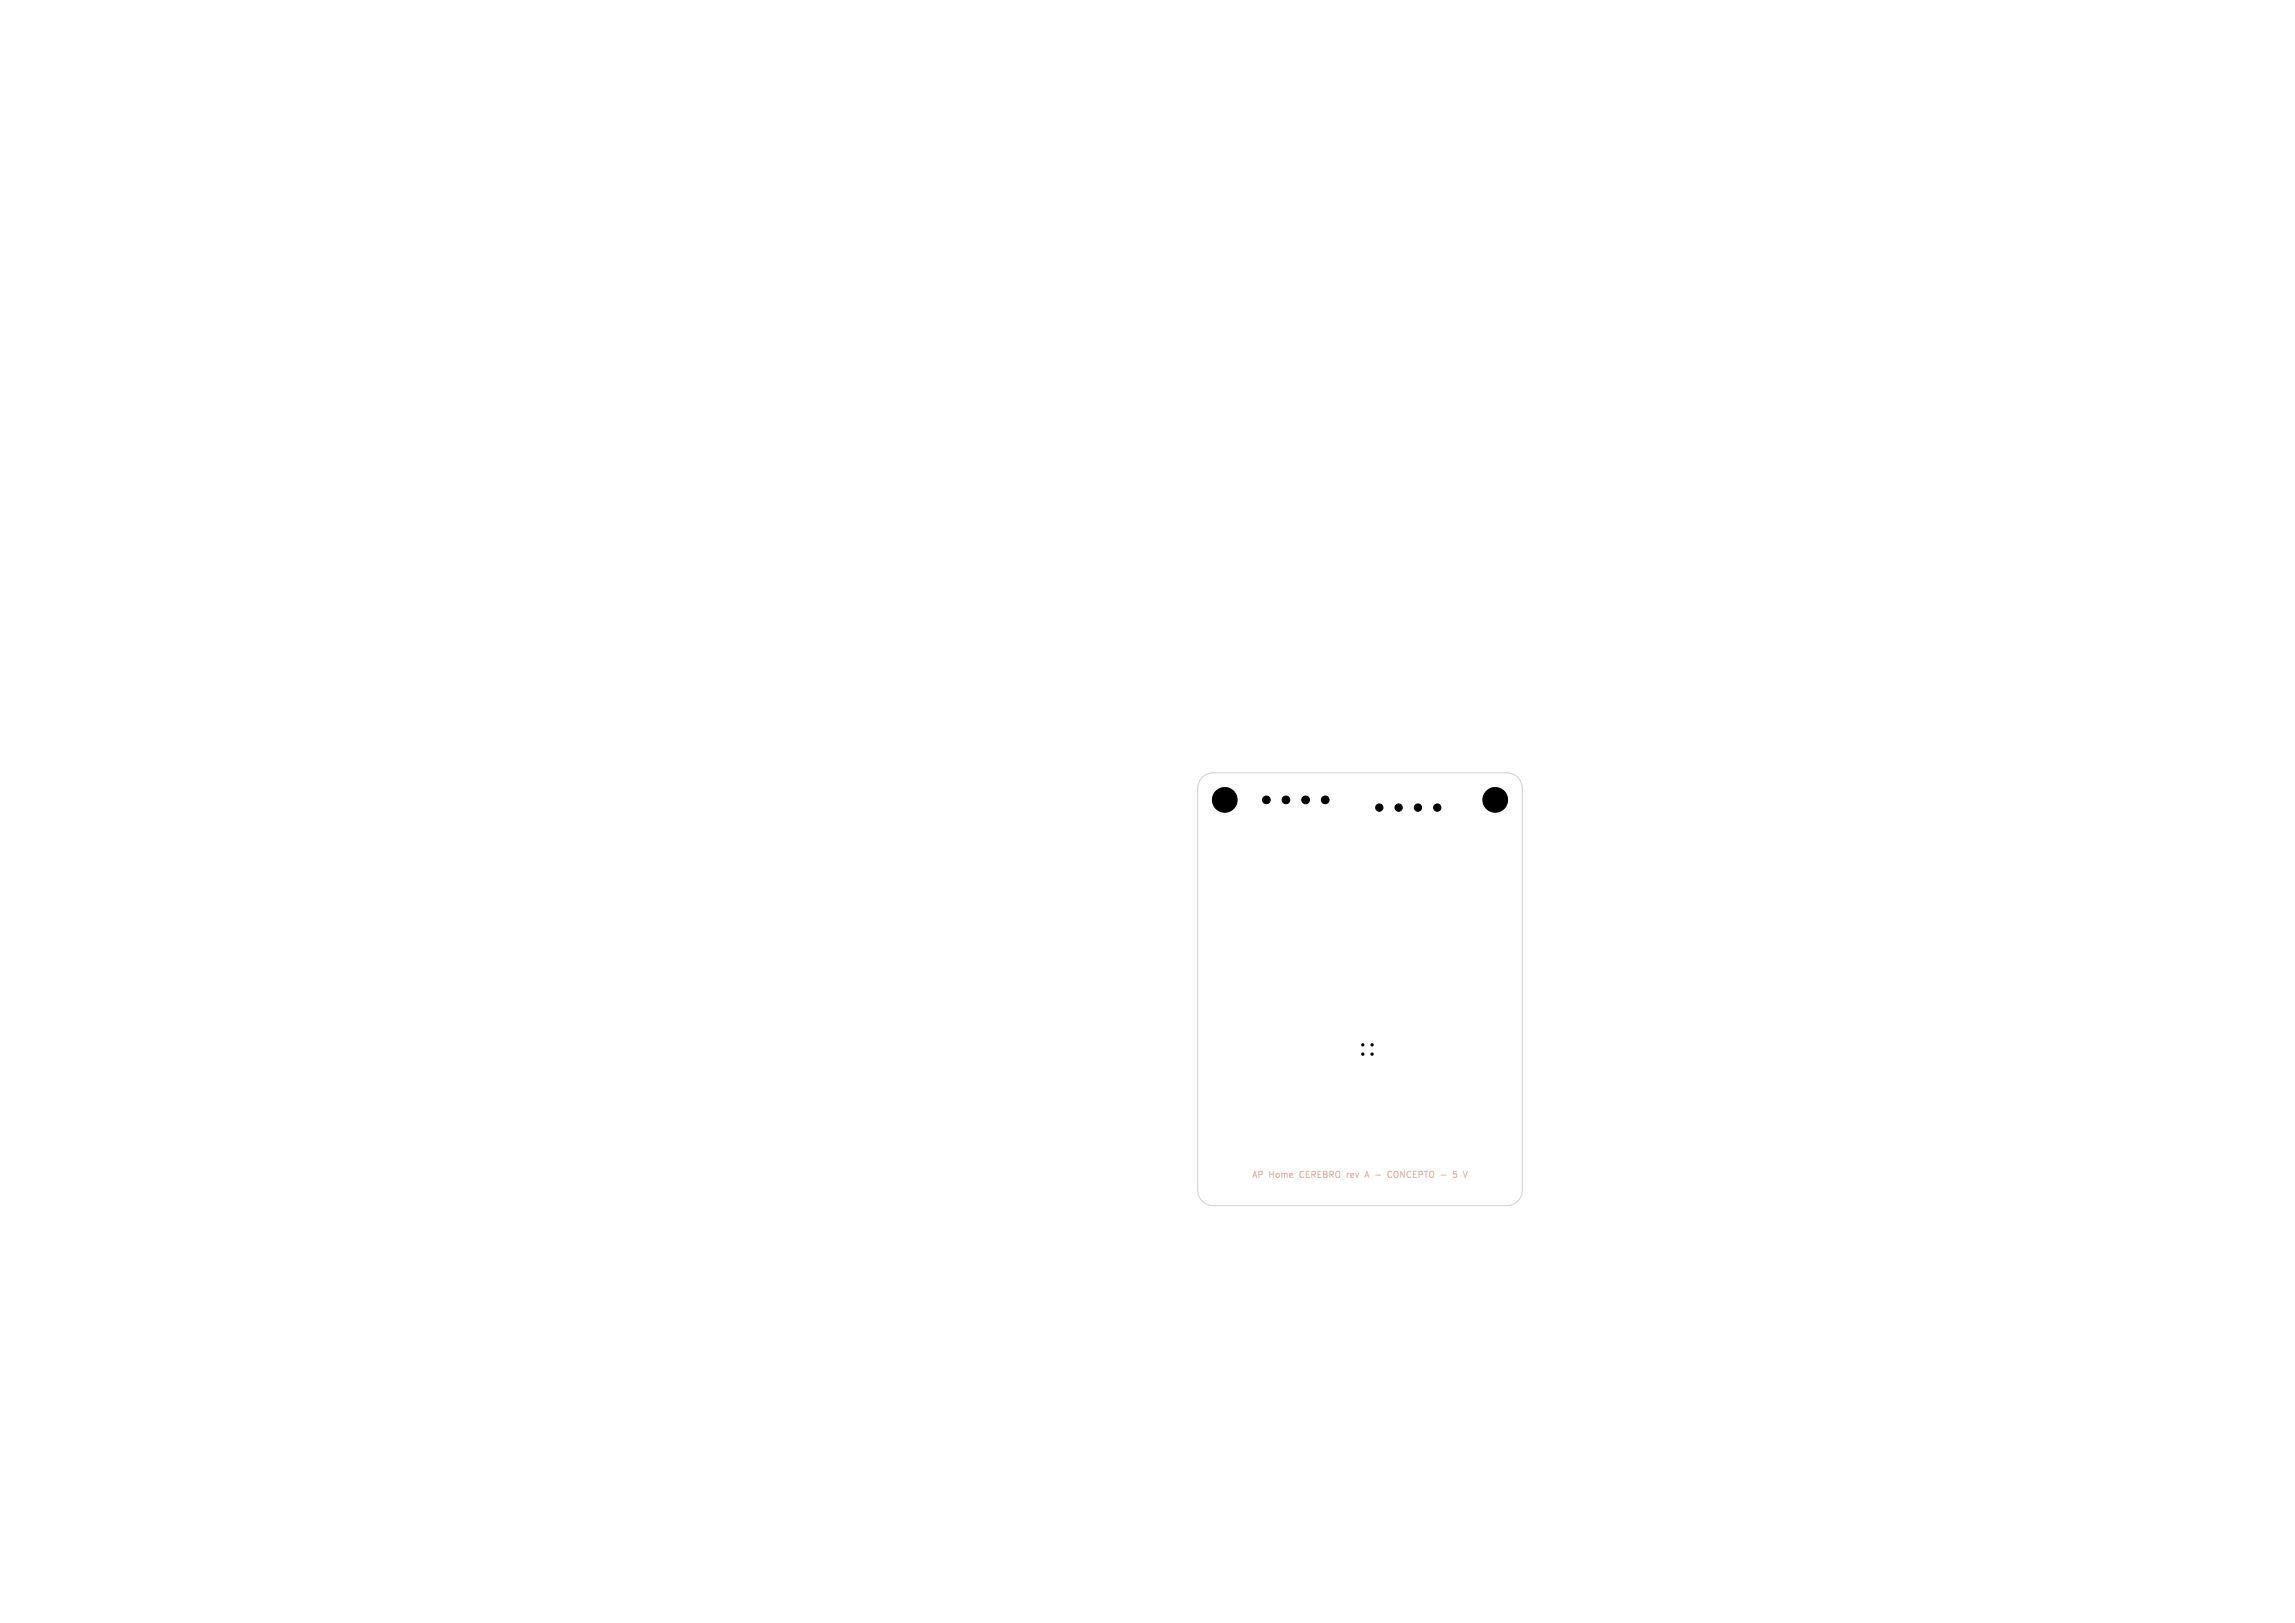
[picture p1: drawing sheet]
<svg xmlns="http://www.w3.org/2000/svg" width="297mm" height="210mm" viewBox="0 0 297 210" stroke-linecap="round" stroke-linejoin="round" font-family="sans-serif">
<defs><g id="words">
<g font-size="1.1" fill="#e8b2a7">
<text x="161.9" y="152.6">AP</text>
<text x="164.2" y="152.6">Home</text>
<text x="168.4" y="152.6">CEREBRO</text>
<text x="174.7" y="152.6">rev</text>
<text x="177.3" y="152.6">A -</text>
<text x="180.5" y="152.6">CONCEPTO -</text>
<text x="189.4" y="152.6">5</text>
</g>
</g></defs>
<path d="M174.3 151.8v.6M174.4 151.9l-.1 .1M176.7 152.1h.4M176.9 151.6l-.3 .8M180.1 151.6a.35 .35 0 0 0-.5 .4 .35 .35 0 0 0 .5 .3M188.1 151.6h.4M188.2 151.9h.2l.1 .1v.3l-.3 .1" fill="none" stroke="#e8b2a7" stroke-width=".13"/>
<path d="M155.6 100.6a2 2 0 0 1 1.4-.6h38a2 2 0 0 1 2 2v52a2 2 0 0 1-2 2h-38a2 2 0 0 1-2-2v-52a2 2 0 0 1 .6-1.4z" fill="none" stroke="#d0d2cd" stroke-width=".13"/>
<g fill="#000" stroke="#000" stroke-width=".13">
<circle cx="158.5" cy="103.5" r="1.6"/>
<circle cx="163.9" cy="103.5" r=".5"/>
<circle cx="166.4" cy="103.5" r=".5"/>
<circle cx="169" cy="103.5" r=".5"/>
<circle cx="171.5" cy="103.5" r=".5"/>
<circle cx="178.5" cy="104.5" r=".48"/>
<circle cx="181" cy="104.5" r=".47"/>
<circle cx="183.5" cy="104.5" r=".47"/>
<circle cx="186" cy="104.5" r=".47"/>
<circle cx="193.5" cy="103.5" r="1.6"/>
<circle cx="176.4" cy="135.2" r=".15"/>
<circle cx="176.4" cy="136.4" r=".15"/>
<circle cx="177.6" cy="135.2" r=".15"/>
<circle cx="177.6" cy="136.4" r=".15"/>
</g>
<use href="#words"/>
</svg>
